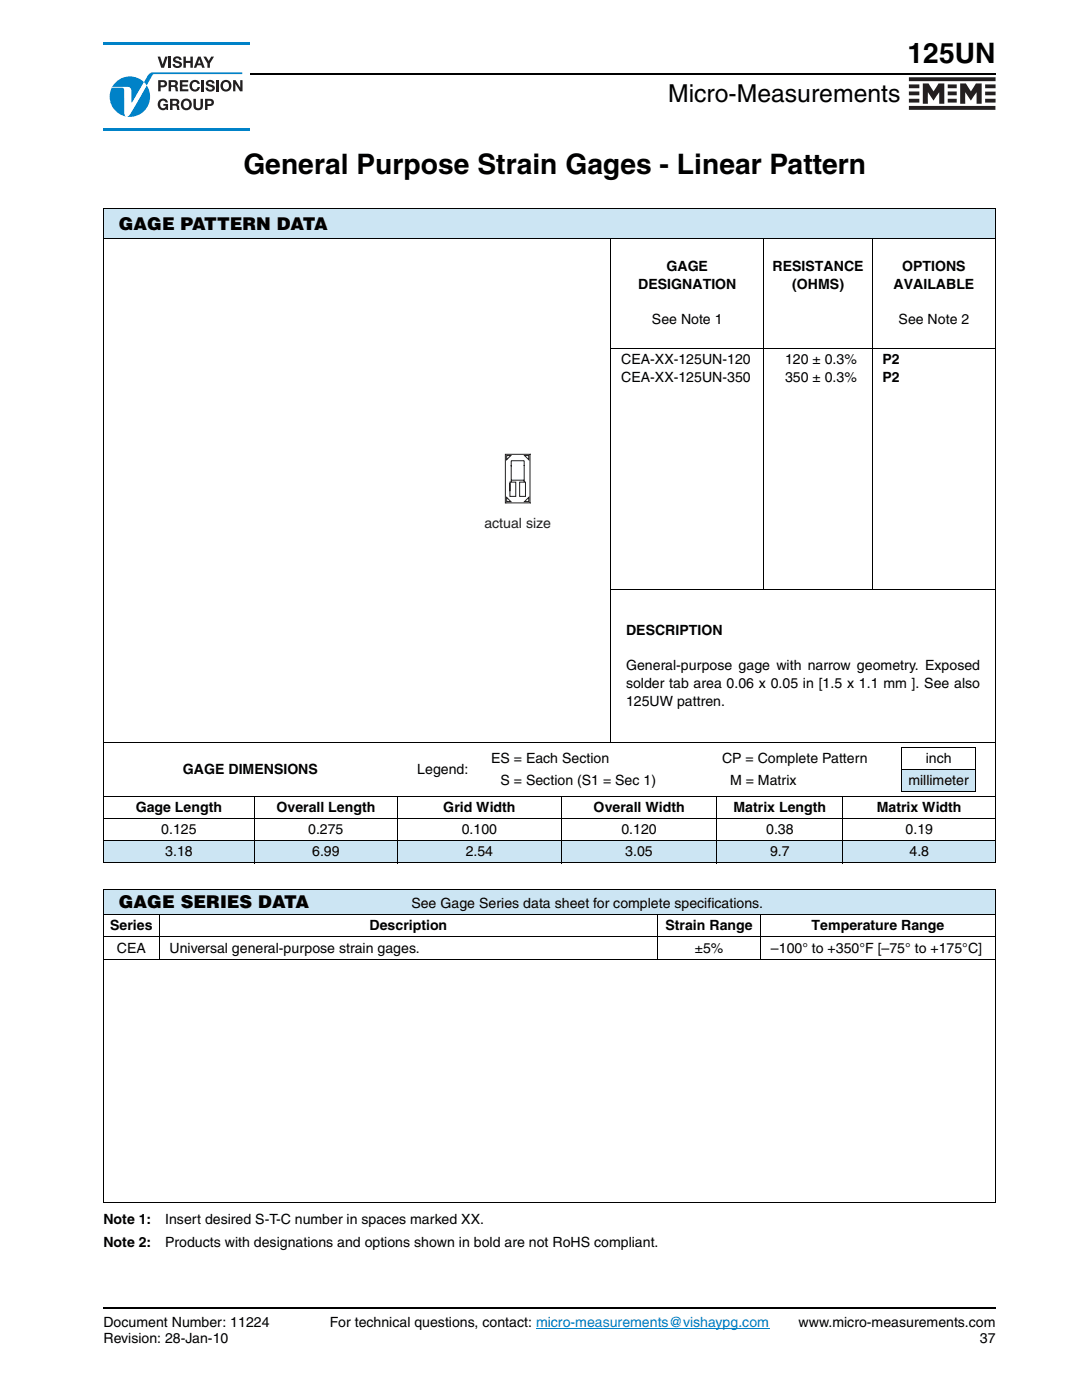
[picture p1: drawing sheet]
<svg xmlns="http://www.w3.org/2000/svg" width="216mm" height="279mm" viewBox="0 0 216 279" stroke-linecap="round" stroke-linejoin="round" font-family="sans-serif">
<defs><g id="words">
<g font-size="5.6">
<text x="181.1" y="12.6">125UN</text>
<text x="48.6" y="34.8">General Purpose Strain Gages - Linear Pattern</text>
</g>
<text font-size="4.9" x="133.3" y="20.3">Micro-Measurements</text>
<g font-size="3.5">
<text x="23.7" y="45.9">GAGE PATTERN DATA</text>
<text x="23.7" y="181.3">GAGE SERIES DATA</text>
</g>
<g font-size="2.8">
<text x="127.4" y="57.7">DESIGNATION</text>
<text x="133" y="54.2">GAGE</text>
<text x="154.2" y="54.2">RESISTANCE</text>
<text x="158.1" y="57.7">(OHMS)</text>
<text x="178.3" y="57.7">AVAILABLE</text>
<text x="180" y="54.2">OPTIONS</text>
<text x="130.1" y="64.7">See Note 1</text>
<text x="179.3" y="64.7">See Note 2</text>
<text x="123.9" y="72.7">CEA-XX-125UN-120</text>
<text x="123.9" y="76.2">CEA-XX-125UN-350</text>
<text x="156.7" y="72.7">120 ± 0.3%</text>
<text x="156.7" y="76.2">350 ± 0.3%</text>
<text x="176.1" y="72.7">P2</text>
<text x="176.1" y="76.2">P2</text>
<text x="124.9" y="126.7">DESCRIPTION</text>
<text x="124.9" y="133.8">General-purpose gage with narrow geometry. Exposed</text>
<text x="124.9" y="137.3">solder tab area 0.06 x 0.05 in [1.5 x 1.1 mm ]. See also</text>
<text x="124.9" y="140.8">125UW pattren.</text>
<text x="36.5" y="154.4">GAGE DIMENSIONS</text>
<text x="83.3" y="154.4">Legend:</text>
<text x="98" y="152.2">ES = Each Section</text>
<text x="144.1" y="152.2">CP = Complete Pattern</text>
<text x="184.7" y="152.2">inch</text>
<text x="99.9" y="156.6">S = Section (S1 = Sec 1)</text>
<text x="145.7" y="156.6">M = Matrix</text>
<text x="181.3" y="156.6">millimeter</text>
<text x="27.1" y="162.1">Gage Length</text>
<text x="32.2" y="166.5">0.125</text>
<text x="55.2" y="162.1">Overall Length</text>
<text x="61.5" y="166.5">0.275</text>
<text x="88.5" y="162.1">Grid Width</text>
<text x="92.1" y="166.5">0.100</text>
<text x="118.5" y="162.1">Overall Width</text>
<text x="124" y="166.5">0.120</text>
<text x="146.4" y="162.1">Matrix Length</text>
<text x="152.9" y="166.5">0.38</text>
<text x="174.9" y="162.1">Matrix Width</text>
<text x="180.7" y="166.5">0.19</text>
<text x="33" y="170.9">3.18</text>
<text x="62.3" y="170.9">6.99</text>
<text x="92.9" y="170.9">2.54</text>
<text x="124.8" y="170.9">3.05</text>
<text x="153.6" y="170.9">9.7</text>
<text x="181.5" y="170.9">4.8</text>
<text x="22" y="185.7">Series</text>
<text x="73.8" y="185.7">Description</text>
<text x="82.1" y="181.3">See Gage Series data sheet for complete specifications.</text>
<text x="132.8" y="185.7">Strain Range</text>
<text x="161.9" y="185.7">Temperature Range</text>
<text x="23.3" y="190.1">CEA</text>
<text x="33.8" y="190.1">Universal general-purpose strain gages.</text>
<text x="138.6" y="190.1">±5%</text>
<text x="153.8" y="190.1">–100° to +350°F [–75° to +175°C]</text>
<text x="20.6" y="244.2">Note 1:</text>
<text x="32.9" y="244.2">Insert desired S-T-C number in spaces marked XX.</text>
<text x="20.6" y="248.8">Note 2:</text>
<text x="32.9" y="248.8">Products with designations and options shown in bold are not RoHS compliant.</text>
<text x="20.6" y="268.1">Revision: 28-Jan-10</text>
<text x="20.6" y="264.9">Document Number: 11224</text>
<text x="65.8" y="264.9">For technical questions, contact: micro-measurements@vishaypg.com</text>
<text x="159.4" y="264.9">www.micro-measurements.com</text>
<text x="195.5" y="268.1">37</text>
</g>
<text font-size="2.8" fill="#231f20" x="96.6" y="105.3">actual size</text>
</g></defs>
<g fill="#0082c8">
<path d="M22.3 17.5h2.3a7.4 7.4 0 0 1 .2 3.3v1.7a.58 .58 0 0 0 .8 .7l.8-1.2 2.9-5a4 4 0 0 1-3.1 6.3 4 4 0 0 1-3.9-5.8z"/>
<path d="M23.1 16.4a4 4 0 0 1 5.6 0l-2.4 4.1-.1-.1v-1.8a.96 .96 0 0 0-.2-1 .96 .96 0 0 0-1-.3h-2.6z"/>
</g>
<path d="M36.5 14.6h2z" fill="#231f20"/>
<path d="M22.4 17.3h2.1a1.83 1.83 0 0 1 1.6 .4l.1 .6v2.1l.1 .1 2.4-4.1 .6 .6-3.2 5.6a.73 .73 0 0 1-1.1 .5l-.2-.6v-3.3a1.58 1.58 0 0 0-.4-1.7h-2.1z" fill="#fff"/>
<path d="M29.7 14.8l.6-.3h18v.3h-17.6l-.2 .1-1.2 2.1-.6-.6z" fill="#0082c8"/>
<g fill="#231f20">
<path d="M31.9 19.9a.99 .99 0 0 1 1.6 .6h-.5a.57 .57 0 0 0-.7-.4 .57 .57 0 0 0-.3 .7 .58 .58 0 0 0 .4 .8 .58 .58 0 0 0 .7-.5h-.5v-.4h.9v1.3h-.3v-.3a1.09 1.09 0 0 1-1.5-.1 1.09 1.09 0 0 1 0-1.5z"/>
<path d="M38.6 19.7h.5v1.6a.5 .5 0 0 0 .9 .1v-1.7h.5v1.4a.95 .95 0 0 1-1 .9 .95 .95 0 0 1-.9-.9z"/>
<path d="M35.9 16h1.7v.4h-1.2v.5h1.1v.4h-1.1v.5h1.2v.4h-1.7z"/>
<path d="M38.2 16.2a1 1 0 0 1 1.7 .5h-.5a.58 .58 0 0 0-.7-.3 .58 .58 0 0 0-.4 .7 .57 .57 0 0 0 .4 .7 .57 .57 0 0 0 .7-.4h.5a1.1 1.1 0 0 1-1.6 .7 1.1 1.1 0 0 1-.3-1.7z"/>
<path d="M40.2 16h.5v2.2h-.5z"/>
<path d="M41.3 16.1a.91 .91 0 0 1 1.5 .6h-.5a.41 .41 0 0 0-.3-.4 .41 .41 0 0 0-.4 .3l.6 .3a.66 .66 0 0 1 .7 .6 .66 .66 0 0 1-.5 .7 .97 .97 0 0 1-1.4-.7h.5a.49 .49 0 0 0 .4 .4 .49 .49 0 0 0 .5-.3l-.1-.2-.6-.1a.63 .63 0 0 1-.6-.5 .63 .63 0 0 1 .2-.7z"/>
<path d="M43.2 16h.5v2.2h-.5z"/>
<path d="M46.5 16h.5l.9 1.5v-1.5h.5v2.2h-.5l-.9-1.5v1.5h-.5z"/>
<path d="M31.5 11.3h.5l.5 1.6 .5-1.6h.5l-.8 2.2h-.5z"/>
<path d="M33.7 11.3h.4v2.2h-.4z"/>
<path d="M34.8 11.4a.91 .91 0 0 1 1.4 .6h-.4a.41 .41 0 0 0-.4-.4 .41 .41 0 0 0-.4 .3l.6 .3a.66 .66 0 0 1 .7 .6 .66 .66 0 0 1-.5 .7 .97 .97 0 0 1-1.4-.7h.5a.49 .49 0 0 0 .4 .4 .49 .49 0 0 0 .5-.3l-.1-.2-.5-.2a.63 .63 0 0 1-.7-.4 .63 .63 0 0 1 .3-.7z"/>
<path d="M36.6 11.3h.5v.9h.9v-.9h.5v2.2h-.5v-.9h-.9v.9h-.5z"/>
<path d="M40.6 11.3h.5l.5 .9 .6-.9h.5l-.8 1.4v.8h-.5v-.8z"/>
<path d="M34.4 20.1v.6h.7a.32 .32 0 0 0 .2-.4 .32 .32 0 0 0-.3-.2zM33.9 19.7h1.2a.62 .62 0 0 1 .7 .5 .62 .62 0 0 1-.4 .7l.3 .3 .1 .8h-.4l-.1-.4a.4 .4 0 0 0-.4-.5h-.5v.9h-.5z"/>
<path d="M36.7 20.3a.7 .7 0 0 0 0 1 .7 .7 0 0 0 .9 .1 .7 .7 0 0 0 .1-1 .7 .7 0 0 0-1-.1zM36 20.8a1.15 1.15 0 0 1 2.3 0 1.15 1.15 0 0 1-2.3 0z"/>
<path d="M41.4 20.1v.7l.8-.1v-.5zM40.9 19.7h1a.72 .72 0 0 1 .8 .7 .72 .72 0 0 1-.8 .8h-.5v.8h-.5z"/>
<path d="M32.1 16.4v.6l.7-.1v-.4zM31.6 16h1a.72 .72 0 0 1 .7 .7 .72 .72 0 0 1-.7 .7h-.5v.8h-.5z"/>
<path d="M34.1 16.4v.6h.8a.32 .32 0 0 0 .1-.4 .32 .32 0 0 0-.3-.2zM33.6 16h1.2a.62 .62 0 0 1 .7 .5 .62 .62 0 0 1-.4 .7l.3 .3 .2 .7h-.5l-.1-.3a.4 .4 0 0 0-.4-.5h-.5v.8h-.5z"/>
<path d="M44.6 16.6a.7 .7 0 0 0 0 1 .7 .7 0 0 0 1 0 .7 .7 0 0 0 0-1 .7 .7 0 0 0-1 0zM43.9 17.1a1.15 1.15 0 0 1 2.3 0 1.15 1.15 0 0 1-2.3 0z"/>
<path d="M39.8 11.8l-.3 .9h.5zM39.5 11.3h.5l.9 2.2h-.6l-.1-.5h-.9l-.1 .5h-.5z"/>
</g>
<path d="M20.6 8.7h29.3M20.6 25.8h29.3" fill="none" stroke="#0082c8" stroke-width=".42"/>
<path d="M50 14.7h148.6" fill="none" stroke="#000" stroke-width=".36"/>
<path d="M181.4 15.4h17.2v6.5h-17.2z" fill="#fff"/>
<g fill="#231f20">
<path d="M184.1 16.7h1.2l1 1.5 1-1.5h1.1v4h-1v-2.3l-1.1 1.7-1.1-1.7v2.3h-1.1z" fill-rule="evenodd"/>
<path d="M181.4 16.9h2v.7h-2z" fill-rule="evenodd"/>
<path d="M181.4 15.4h17.3v.8h-17.3z" fill-rule="evenodd"/>
<path d="M189.1 16.9h1.8v.7h-1.8z" fill-rule="evenodd"/>
<path d="M196.6 16.9h2.1v.7h-2.1z" fill-rule="evenodd"/>
<path d="M181.4 18.3h2v.7h-2z" fill-rule="evenodd"/>
<path d="M189.1 18.3h1.8v.7h-1.8z" fill-rule="evenodd"/>
<path d="M196.6 18.3h2.1v.7h-2.1z" fill-rule="evenodd"/>
<path d="M181.4 19.7h2v.8h-2z" fill-rule="evenodd"/>
<path d="M189.1 19.7h1.8v.8h-1.8z" fill-rule="evenodd"/>
<path d="M196.6 19.7h2.1v.8h-2.1z" fill-rule="evenodd"/>
<path d="M181.4 21.1h17.2v.8h-17.2z" fill-rule="evenodd"/>
<path d="M191.6 16.7h1.1l1 1.5 1-1.5h1.2v4h-1v-2.3l-1.2 1.7-1.1-1.7v2.3h-1z" fill-rule="evenodd"/>
</g>
<path d="M107 265.1h46.5" fill="none" stroke="#007ec4" stroke-width=".2"/>
<path d="M20.6 261h178" fill="none" stroke="#000" stroke-width=".36"/>
<g fill="#cce5f3">
<path d="M20.6 41.7h178v5.8h-178z"/>
<path d="M180 153.5h14.6v4.4h-14.6z"/>
<path d="M20.6 167.7h30.2v4.5h-30.2z"/>
<path d="M50.8 167.7h28.5v4.5h-28.5z"/>
<path d="M79.3 167.7h32.7v4.5h-32.7z"/>
<path d="M112 167.7h31v4.5h-31z"/>
<path d="M143 167.7h25.2v4.5h-25.2z"/>
<path d="M168.2 167.7h30.4v4.5h-30.4z"/>
<path d="M20.6 177.5h178v5.1h-178z"/>
</g>
<g fill="none" stroke="#000" stroke-width=".2">
<path d="M20.6 41.7h178.1M20.6 47.5h178.1M20.6 41.8v130.3M121.9 47.4v100.8M152.4 47.4v70.3M174.1 47.4v70.3M198.6 41.8v130.3M121.8 69.6h76.9M121.8 117.6h76.9M20.6 148.1h178.1M20.6 158.9h178.1M50.8 158.9v13.4"/>
<path d="M79.3 158.9v13.4M112 158.9v13.4M143 158.9v13.4M168.2 158.9v13.4M179.9 149.1h14.8M179.9 153.5h14.8M179.9 157.9h14.8M180 149.2v8.6M194.6 149.2v8.6M20.6 163.3h178.1M20.6 167.7h178.1M20.6 172.2h178.1"/>
<path d="M20.6 177.5h178.1M20.6 177.5v62.3M198.6 177.5v62.3M20.6 182.6h178.1M20.6 187h178.1M20.6 191.4h178.1M31.8 182.5v9M131.3 182.5v9M151.8 182.5v9M20.6 239.9h178.1"/>
</g>
<g fill="#fff">
<path d="M40.6 52.7h45.5v91.1h-45.5z"/>
<path d="M96.6 90.6h13.3v15.3h-13.3z"/>
</g>
<path d="M100.8 90.7h5v9.7h-5zM101.1 99.3l.8 .8h-.8zM101.1 90.9h.8l-.8 .8zM101.7 96.4v1.6M101.7 96.2h1.2v2.9h-1.2zM102 96.2v-4.2h2.6v4.2M102 95.8h2.6M103.7 96.2h1.2v2.9h-1.2zM104.7 90.9h.8v.8zM105.5 99.3v.8h-.8zM105.8 90.7h.1M105.8 100.4h.1" fill="none" stroke="#231f20" stroke-width=".2"/>
<use href="#words"/>
</svg>
